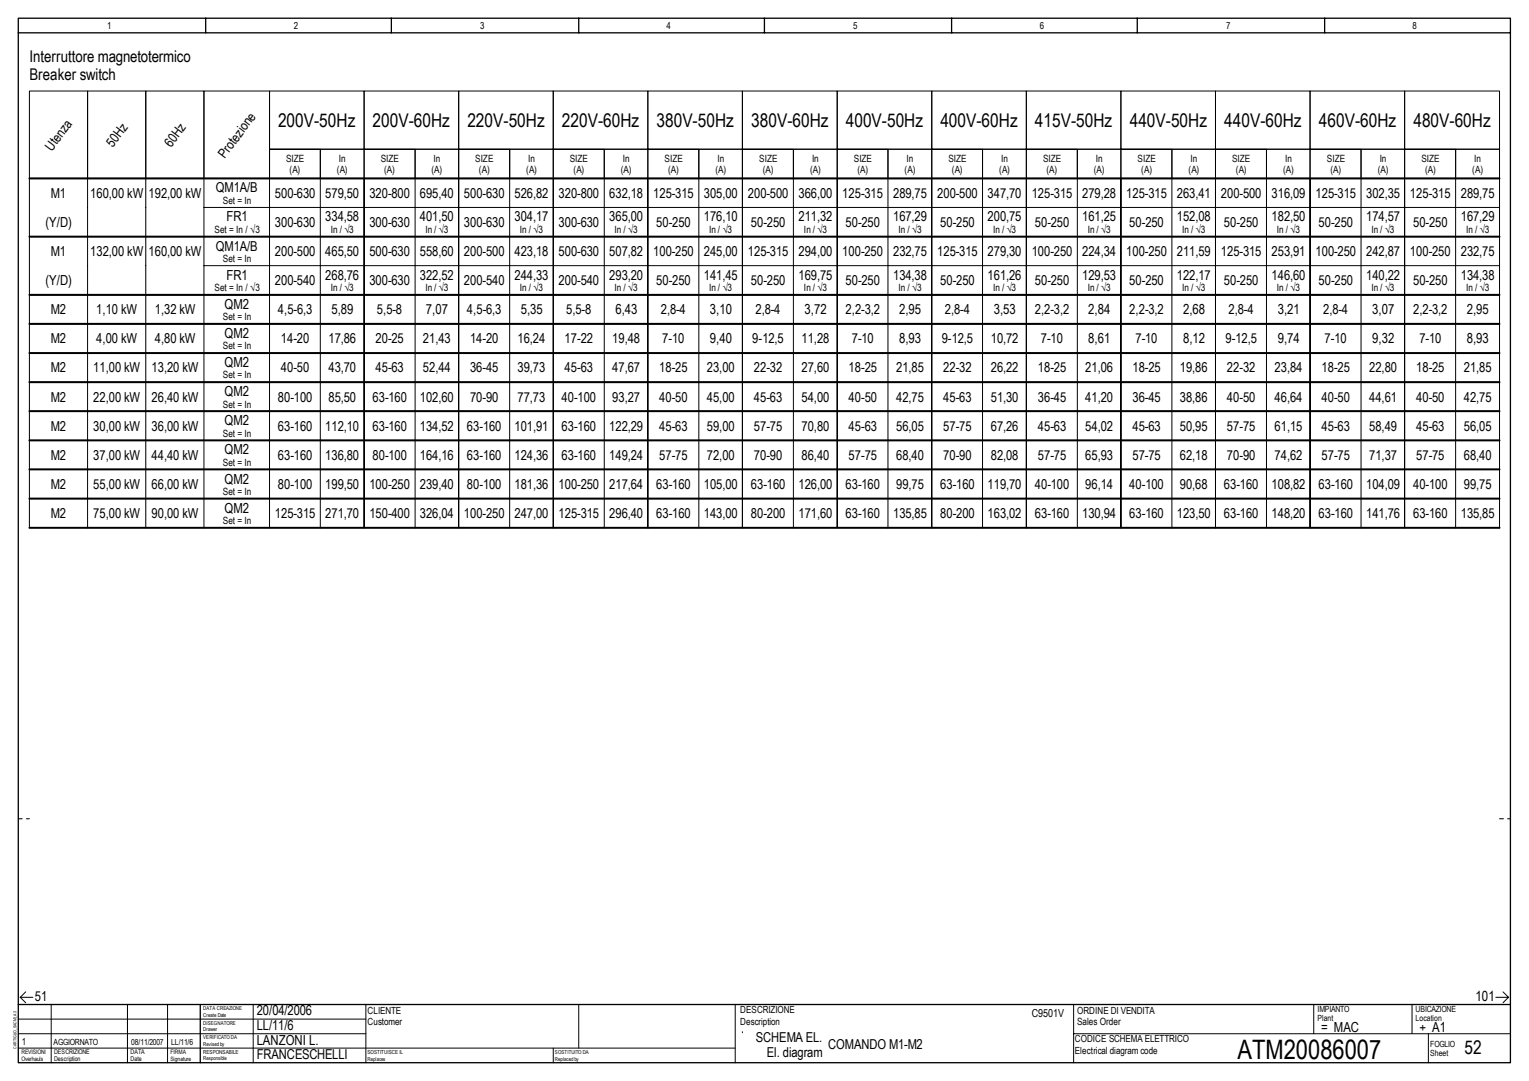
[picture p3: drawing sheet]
<svg xmlns="http://www.w3.org/2000/svg" width="297mm" height="210mm" viewBox="0 0 297 210" stroke-linecap="round" stroke-linejoin="round" font-family="sans-serif">
<defs><g id="words">
<text font-size="5.2" x="240.4" y="205.6">ATM20086007</text>
<g font-size="3.7">
<text x="54" y="24.7">200V-50Hz</text>
<text x="72.4" y="24.7">200V-60Hz</text>
<text x="90.8" y="24.7">220V-50Hz</text>
<text x="109.2" y="24.7">220V-60Hz</text>
<text x="127.5" y="24.7">380V-50Hz</text>
<text x="145.9" y="24.7">380V-60Hz</text>
<text x="164.3" y="24.7">400V-50Hz</text>
<text x="182.7" y="24.7">400V-60Hz</text>
<text x="201.1" y="24.7">415V-50Hz</text>
<text x="219.5" y="24.7">440V-50Hz</text>
<text x="237.8" y="24.7">440V-60Hz</text>
<text x="256.2" y="24.7">460V-60Hz</text>
<text x="274.6" y="24.7">480V-60Hz</text>
<text x="284.5" y="204.6">52</text>
</g>
<g font-size="3.1">
<text x="5.7" y="12">Interruttore magnetotermico</text>
<text x="5.7" y="15.6">Breaker switch</text>
</g>
<g font-size="2.7">
<text x="9.9" y="38.4">M1</text>
<text x="17.5" y="38.4">160,00 kW</text>
<text x="28.8" y="38.4">192,00 kW</text>
<text x="41.9" y="37.4">QM1A/B</text>
<text x="53.4" y="38.4">500-630</text>
<text x="63.2" y="38.4">579,50</text>
<text x="71.8" y="38.4">320-800</text>
<text x="81.6" y="38.4">695,40</text>
<text x="90.1" y="38.4">500-630</text>
<text x="99.9" y="38.4">526,82</text>
<text x="108.5" y="38.4">320-800</text>
<text x="118.4" y="38.4">632,18</text>
<text x="126.9" y="38.4">125-315</text>
<text x="136.7" y="38.4">305,00</text>
<text x="145.3" y="38.4">200-500</text>
<text x="155.1" y="38.4">366,00</text>
<text x="163.6" y="38.4">125-315</text>
<text x="173.5" y="38.4">289,75</text>
<text x="182.1" y="38.4">200-500</text>
<text x="191.9" y="38.4">347,70</text>
<text x="200.4" y="38.4">125-315</text>
<text x="210.2" y="38.4">279,28</text>
<text x="218.8" y="38.4">125-315</text>
<text x="228.6" y="38.4">263,41</text>
<text x="237.2" y="38.4">200-500</text>
<text x="247" y="38.4">316,09</text>
<text x="255.5" y="38.4">125-315</text>
<text x="265.4" y="38.4">302,35</text>
<text x="273.9" y="38.4">125-315</text>
<text x="283.8" y="38.4">289,75</text>
<text x="8.8" y="44">(Y/D)</text>
<text x="44" y="43">FR1</text>
<text x="53.4" y="44">300-630</text>
<text x="63.2" y="43">334,58</text>
<text x="71.8" y="44">300-630</text>
<text x="81.6" y="43">401,50</text>
<text x="90.1" y="44">300-630</text>
<text x="99.9" y="43">304,17</text>
<text x="108.5" y="44">300-630</text>
<text x="118.4" y="43">365,00</text>
<text x="127.5" y="44">50-250</text>
<text x="136.7" y="43">176,10</text>
<text x="145.9" y="44">50-250</text>
<text x="155.1" y="43">211,32</text>
<text x="164.2" y="44">50-250</text>
<text x="173.5" y="43">167,29</text>
<text x="182.6" y="44">50-250</text>
<text x="191.9" y="43">200,75</text>
<text x="201" y="44">50-250</text>
<text x="210.2" y="43">161,25</text>
<text x="219.4" y="44">50-250</text>
<text x="228.6" y="43">152,08</text>
<text x="237.8" y="44">50-250</text>
<text x="247" y="43">182,50</text>
<text x="256.1" y="44">50-250</text>
<text x="265.4" y="43">174,57</text>
<text x="274.5" y="44">50-250</text>
<text x="283.8" y="43">167,29</text>
<text x="9.9" y="49.7">M1</text>
<text x="17.5" y="49.7">132,00 kW</text>
<text x="28.8" y="49.7">160,00 kW</text>
<text x="41.9" y="48.7">QM1A/B</text>
<text x="53.4" y="49.7">200-500</text>
<text x="63.2" y="49.7">465,50</text>
<text x="71.8" y="49.7">500-630</text>
<text x="81.6" y="49.7">558,60</text>
<text x="90.1" y="49.7">200-500</text>
<text x="99.9" y="49.7">423,18</text>
<text x="108.5" y="49.7">500-630</text>
<text x="118.4" y="49.7">507,82</text>
<text x="126.9" y="49.7">100-250</text>
<text x="136.7" y="49.7">245,00</text>
<text x="145.3" y="49.7">125-315</text>
<text x="155.1" y="49.7">294,00</text>
<text x="163.6" y="49.7">100-250</text>
<text x="173.5" y="49.7">232,75</text>
<text x="182.1" y="49.7">125-315</text>
<text x="191.9" y="49.7">279,30</text>
<text x="200.4" y="49.7">100-250</text>
<text x="210.2" y="49.7">224,34</text>
<text x="218.8" y="49.7">100-250</text>
<text x="228.6" y="49.7">211,59</text>
<text x="237.2" y="49.7">125-315</text>
<text x="247" y="49.7">253,91</text>
<text x="255.5" y="49.7">100-250</text>
<text x="265.4" y="49.7">242,87</text>
<text x="273.9" y="49.7">100-250</text>
<text x="283.8" y="49.7">232,75</text>
<text x="8.8" y="55.4">(Y/D)</text>
<text x="43.6" y="60">QM2</text>
<text x="44" y="54.3">FR1</text>
<text x="53.4" y="55.4">200-540</text>
<text x="63.2" y="54.3">268,76</text>
<text x="71.8" y="55.4">300-630</text>
<text x="81.6" y="54.3">322,52</text>
<text x="90.1" y="55.4">200-540</text>
<text x="99.9" y="54.3">244,33</text>
<text x="108.5" y="55.4">200-540</text>
<text x="118.4" y="54.3">293,20</text>
<text x="127.5" y="55.4">50-250</text>
<text x="136.7" y="54.3">141,45</text>
<text x="145.9" y="55.4">50-250</text>
<text x="155.1" y="54.3">169,75</text>
<text x="164.2" y="55.4">50-250</text>
<text x="173.5" y="54.3">134,38</text>
<text x="182.6" y="55.4">50-250</text>
<text x="191.9" y="54.3">161,26</text>
<text x="201" y="55.4">50-250</text>
<text x="210.2" y="54.3">129,53</text>
<text x="219.4" y="55.4">50-250</text>
<text x="228.6" y="54.3">122,17</text>
<text x="237.8" y="55.4">50-250</text>
<text x="247" y="54.3">146,60</text>
<text x="256.1" y="55.4">50-250</text>
<text x="265.4" y="54.3">140,22</text>
<text x="274.5" y="55.4">50-250</text>
<text x="283.8" y="54.3">134,38</text>
<text x="9.9" y="61">M2</text>
<text x="18.7" y="61">1,10 kW</text>
<text x="30.1" y="61">1,32 kW</text>
<text x="43.6" y="65.6">QM2</text>
<text x="54" y="61">4,5-6,3</text>
<text x="64.4" y="61">5,89</text>
<text x="73.2" y="61">5,5-8</text>
<text x="82.8" y="61">7,07</text>
<text x="90.7" y="61">4,5-6,3</text>
<text x="101.2" y="61">5,35</text>
<text x="110" y="61">5,5-8</text>
<text x="119.5" y="61">6,43</text>
<text x="128.4" y="61">2,8-4</text>
<text x="137.9" y="61">3,10</text>
<text x="146.7" y="61">2,8-4</text>
<text x="156.3" y="61">3,72</text>
<text x="164.3" y="61">2,2-3,2</text>
<text x="174.7" y="61">2,95</text>
<text x="183.5" y="61">2,8-4</text>
<text x="193.1" y="61">3,53</text>
<text x="201" y="61">2,2-3,2</text>
<text x="211.4" y="61">2,84</text>
<text x="219.4" y="61">2,2-3,2</text>
<text x="229.8" y="61">2,68</text>
<text x="238.7" y="61">2,8-4</text>
<text x="248.2" y="61">3,21</text>
<text x="257" y="61">2,8-4</text>
<text x="266.6" y="61">3,07</text>
<text x="274.5" y="61">2,2-3,2</text>
<text x="285" y="61">2,95</text>
<text x="9.9" y="66.7">M2</text>
<text x="18.7" y="66.7">4,00 kW</text>
<text x="30.1" y="66.7">4,80 kW</text>
<text x="43.6" y="71.3">QM2</text>
<text x="54.6" y="66.7">14-20</text>
<text x="63.8" y="66.7">17,86</text>
<text x="72.9" y="66.7">20-25</text>
<text x="82.2" y="66.7">21,43</text>
<text x="91.3" y="66.7">14-20</text>
<text x="100.5" y="66.7">16,24</text>
<text x="109.7" y="66.7">17-22</text>
<text x="119" y="66.7">19,48</text>
<text x="128.6" y="66.7">7-10</text>
<text x="137.9" y="66.7">9,40</text>
<text x="146.2" y="66.7">9-12,5</text>
<text x="155.7" y="66.7">11,28</text>
<text x="165.5" y="66.7">7-10</text>
<text x="174.7" y="66.7">8,93</text>
<text x="182.9" y="66.7">9-12,5</text>
<text x="192.5" y="66.7">10,72</text>
<text x="202.2" y="66.7">7-10</text>
<text x="211.4" y="66.7">8,61</text>
<text x="220.6" y="66.7">7-10</text>
<text x="229.8" y="66.7">8,12</text>
<text x="238.1" y="66.7">9-12,5</text>
<text x="248.2" y="66.7">9,74</text>
<text x="257.3" y="66.7">7-10</text>
<text x="266.6" y="66.7">9,32</text>
<text x="275.7" y="66.7">7-10</text>
<text x="285" y="66.7">8,93</text>
<text x="9.9" y="72.3">M2</text>
<text x="9.9" y="78">M2</text>
<text x="18.1" y="72.3">11,00 kW</text>
<text x="18.1" y="78">22,00 kW</text>
<text x="29.4" y="72.3">13,20 kW</text>
<text x="29.4" y="78">26,40 kW</text>
<text x="43.6" y="76.9">QM2</text>
<text x="54" y="78">80-100</text>
<text x="54.6" y="72.3">40-50</text>
<text x="63.8" y="72.3">43,70</text>
<text x="63.8" y="78">85,50</text>
<text x="72.3" y="78">63-160</text>
<text x="72.9" y="72.3">45-63</text>
<text x="81.6" y="78">102,60</text>
<text x="82.2" y="72.3">52,44</text>
<text x="91.3" y="72.3">36-45</text>
<text x="91.3" y="78">70-90</text>
<text x="100.5" y="72.3">39,73</text>
<text x="100.5" y="78">77,73</text>
<text x="109.1" y="78">40-100</text>
<text x="109.7" y="72.3">45-63</text>
<text x="119" y="72.3">47,67</text>
<text x="119" y="78">93,27</text>
<text x="128.1" y="72.3">18-25</text>
<text x="128.1" y="78">40-50</text>
<text x="137.3" y="72.3">23,00</text>
<text x="137.3" y="78">45,00</text>
<text x="146.4" y="72.3">22-32</text>
<text x="146.4" y="78">45-63</text>
<text x="155.7" y="72.3">27,60</text>
<text x="155.7" y="78">54,00</text>
<text x="164.9" y="72.3">18-25</text>
<text x="164.9" y="78">40-50</text>
<text x="174.1" y="72.3">21,85</text>
<text x="174.1" y="78">42,75</text>
<text x="183.2" y="72.3">22-32</text>
<text x="183.2" y="78">45-63</text>
<text x="192.5" y="72.3">26,22</text>
<text x="192.5" y="78">51,30</text>
<text x="201.6" y="72.3">18-25</text>
<text x="201.6" y="78">36-45</text>
<text x="210.8" y="72.3">21,06</text>
<text x="210.8" y="78">41,20</text>
<text x="220" y="72.3">18-25</text>
<text x="220" y="78">36-45</text>
<text x="229.2" y="72.3">19,86</text>
<text x="229.2" y="78">38,86</text>
<text x="238.4" y="72.3">22-32</text>
<text x="238.4" y="78">40-50</text>
<text x="247.6" y="72.3">23,84</text>
<text x="247.6" y="78">46,64</text>
<text x="256.7" y="72.3">18-25</text>
<text x="256.7" y="78">40-50</text>
<text x="266" y="72.3">22,80</text>
<text x="266" y="78">44,61</text>
<text x="275.1" y="72.3">18-25</text>
<text x="275.1" y="78">40-50</text>
<text x="284.4" y="72.3">21,85</text>
<text x="284.4" y="78">42,75</text>
<text x="9.9" y="83.6">M2</text>
<text x="18.1" y="83.6">30,00 kW</text>
<text x="29.4" y="83.6">36,00 kW</text>
<text x="43.6" y="82.6">QM2</text>
<text x="54" y="83.6">63-160</text>
<text x="63.2" y="83.6">112,10</text>
<text x="72.3" y="83.6">63-160</text>
<text x="81.6" y="83.6">134,52</text>
<text x="90.7" y="83.6">63-160</text>
<text x="99.9" y="83.6">101,91</text>
<text x="109.1" y="83.6">63-160</text>
<text x="118.4" y="83.6">122,29</text>
<text x="128.1" y="83.6">45-63</text>
<text x="137.3" y="83.6">59,00</text>
<text x="146.4" y="83.6">57-75</text>
<text x="155.7" y="83.6">70,80</text>
<text x="164.9" y="83.6">45-63</text>
<text x="174.1" y="83.6">56,05</text>
<text x="183.2" y="83.6">57-75</text>
<text x="192.5" y="83.6">67,26</text>
<text x="201.6" y="83.6">45-63</text>
<text x="210.8" y="83.6">54,02</text>
<text x="220" y="83.6">45-63</text>
<text x="229.2" y="83.6">50,95</text>
<text x="238.4" y="83.6">57-75</text>
<text x="247.6" y="83.6">61,15</text>
<text x="256.7" y="83.6">45-63</text>
<text x="266" y="83.6">58,49</text>
<text x="275.1" y="83.6">45-63</text>
<text x="284.4" y="83.6">56,05</text>
<text x="9.9" y="89.3">M2</text>
<text x="18.1" y="89.3">37,00 kW</text>
<text x="29.4" y="89.3">44,40 kW</text>
<text x="43.6" y="88.2">QM2</text>
<text x="54" y="89.3">63-160</text>
<text x="63.2" y="89.3">136,80</text>
<text x="72.3" y="89.3">80-100</text>
<text x="81.6" y="89.3">164,16</text>
<text x="90.7" y="89.3">63-160</text>
<text x="99.9" y="89.3">124,36</text>
<text x="109.1" y="89.3">63-160</text>
<text x="118.4" y="89.3">149,24</text>
<text x="128.1" y="89.3">57-75</text>
<text x="137.3" y="89.3">72,00</text>
<text x="146.4" y="89.3">70-90</text>
<text x="155.7" y="89.3">86,40</text>
<text x="164.9" y="89.3">57-75</text>
<text x="174.1" y="89.3">68,40</text>
<text x="183.2" y="89.3">70-90</text>
<text x="192.5" y="89.3">82,08</text>
<text x="201.6" y="89.3">57-75</text>
<text x="210.8" y="89.3">65,93</text>
<text x="220" y="89.3">57-75</text>
<text x="229.2" y="89.3">62,18</text>
<text x="238.4" y="89.3">70-90</text>
<text x="247.6" y="89.3">74,62</text>
<text x="256.7" y="89.3">57-75</text>
<text x="266" y="89.3">71,37</text>
<text x="275.1" y="89.3">57-75</text>
<text x="284.4" y="89.3">68,40</text>
<text x="9.9" y="95">M2</text>
<text x="18.1" y="95">55,00 kW</text>
<text x="29.4" y="95">66,00 kW</text>
<text x="43.6" y="93.9">QM2</text>
<text x="54" y="95">80-100</text>
<text x="63.2" y="95">199,50</text>
<text x="71.8" y="95">100-250</text>
<text x="81.6" y="95">239,40</text>
<text x="90.7" y="95">80-100</text>
<text x="99.9" y="95">181,36</text>
<text x="108.5" y="95">100-250</text>
<text x="118.4" y="95">217,64</text>
<text x="127.5" y="95">63-160</text>
<text x="136.7" y="95">105,00</text>
<text x="145.9" y="95">63-160</text>
<text x="155.1" y="95">126,00</text>
<text x="164.2" y="95">63-160</text>
<text x="174.1" y="95">99,75</text>
<text x="182.6" y="95">63-160</text>
<text x="191.9" y="95">119,70</text>
<text x="201" y="95">40-100</text>
<text x="210.8" y="95">96,14</text>
<text x="219.4" y="95">40-100</text>
<text x="229.2" y="95">90,68</text>
<text x="237.8" y="95">63-160</text>
<text x="247" y="95">108,82</text>
<text x="256.1" y="95">63-160</text>
<text x="265.4" y="95">104,09</text>
<text x="274.5" y="95">40-100</text>
<text x="284.4" y="95">99,75</text>
<text x="9.9" y="100.6">M2</text>
<text x="18.1" y="100.6">75,00 kW</text>
<text x="29.4" y="100.6">90,00 kW</text>
<text x="43.6" y="99.5">QM2</text>
<text x="53.4" y="100.6">125-315</text>
<text x="63.2" y="100.6">271,70</text>
<text x="71.8" y="100.6">150-400</text>
<text x="81.6" y="100.6">326,04</text>
<text x="90.1" y="100.6">100-250</text>
<text x="99.9" y="100.6">247,00</text>
<text x="108.5" y="100.6">125-315</text>
<text x="118.4" y="100.6">296,40</text>
<text x="127.5" y="100.6">63-160</text>
<text x="136.7" y="100.6">143,00</text>
<text x="145.9" y="100.6">80-200</text>
<text x="155.1" y="100.6">171,60</text>
<text x="164.2" y="100.6">63-160</text>
<text x="173.5" y="100.6">135,85</text>
<text x="182.6" y="100.6">80-200</text>
<text x="191.9" y="100.6">163,02</text>
<text x="201" y="100.6">63-160</text>
<text x="210.2" y="100.6">130,94</text>
<text x="219.4" y="100.6">63-160</text>
<text x="228.6" y="100.6">123,50</text>
<text x="237.8" y="100.6">63-160</text>
<text x="247" y="100.6">148,20</text>
<text x="256.1" y="100.6">63-160</text>
<text x="265.4" y="100.6">141,76</text>
<text x="274.5" y="100.6">63-160</text>
<text x="283.8" y="100.6">135,85</text>
<text x="6.8" y="194.3">51</text>
<text x="49.9" y="197.2">20/04/2006</text>
<text x="286.7" y="194.3">101</text>
<text x="49.9" y="202.8">LANZONI L.</text>
<text x="49.9" y="200">LL/11/6</text>
<text x="146.8" y="202.3">SCHEMA EL.</text>
<text x="160.9" y="203.8">COMANDO M1-M2</text>
<text x="256.6" y="200.3">= MAC</text>
<text x="275.7" y="200.3">+ A1</text>
<text x="49.9" y="205.6">FRANCESCHELLI</text>
<text x="148.9" y="205.3">El. diagram</text>
</g>
<g font-size="2.6">
<text x="10.1" y="29.5" transform="rotate(-53 10.1 29.5)">Utenza</text>
<text x="21.9" y="28.7" transform="rotate(-53 21.9 28.7)">50Hz</text>
<text x="33.2" y="28.7" transform="rotate(-53 33.2 28.7)">60Hz</text>
<text x="43.7" y="30.9" transform="rotate(-53 43.7 30.9)">Protezione</text>
</g>
<text font-size="2.1" x="200.5" y="197.5">C9501V</text>
<g font-size="1.9">
<text x="20.8" y="5.7">1</text>
<text x="57.1" y="5.7">2</text>
<text x="93.3" y="5.7">3</text>
<text x="129.5" y="5.7">4</text>
<text x="165.8" y="5.7">5</text>
<text x="202" y="5.7">6</text>
<text x="238.2" y="5.7">7</text>
<text x="274.4" y="5.7">8</text>
<text x="55.6" y="31.4">SIZE</text>
<text x="56.3" y="33.6">(A)</text>
<text x="65.4" y="33.6">(A)</text>
<text x="65.8" y="31.4">In</text>
<text x="74" y="31.4">SIZE</text>
<text x="74.6" y="33.6">(A)</text>
<text x="83.8" y="33.6">(A)</text>
<text x="84.2" y="31.4">In</text>
<text x="92.3" y="31.4">SIZE</text>
<text x="93" y="33.6">(A)</text>
<text x="102.2" y="33.6">(A)</text>
<text x="102.6" y="31.4">In</text>
<text x="110.7" y="31.4">SIZE</text>
<text x="111.4" y="33.6">(A)</text>
<text x="120.6" y="33.6">(A)</text>
<text x="121" y="31.4">In</text>
<text x="129.1" y="31.4">SIZE</text>
<text x="129.8" y="33.6">(A)</text>
<text x="139" y="33.6">(A)</text>
<text x="139.4" y="31.4">In</text>
<text x="147.5" y="31.4">SIZE</text>
<text x="148.2" y="33.6">(A)</text>
<text x="157.4" y="33.6">(A)</text>
<text x="157.8" y="31.4">In</text>
<text x="165.9" y="31.4">SIZE</text>
<text x="166.6" y="33.6">(A)</text>
<text x="175.7" y="33.6">(A)</text>
<text x="176.1" y="31.4">In</text>
<text x="184.3" y="31.4">SIZE</text>
<text x="184.9" y="33.6">(A)</text>
<text x="194.1" y="33.6">(A)</text>
<text x="194.5" y="31.4">In</text>
<text x="202.6" y="31.4">SIZE</text>
<text x="203.3" y="33.6">(A)</text>
<text x="212.5" y="33.6">(A)</text>
<text x="212.9" y="31.4">In</text>
<text x="221" y="31.4">SIZE</text>
<text x="221.7" y="33.6">(A)</text>
<text x="230.9" y="33.6">(A)</text>
<text x="231.3" y="31.4">In</text>
<text x="239.4" y="31.4">SIZE</text>
<text x="240.1" y="33.6">(A)</text>
<text x="249.3" y="33.6">(A)</text>
<text x="249.7" y="31.4">In</text>
<text x="257.8" y="31.4">SIZE</text>
<text x="258.5" y="33.6">(A)</text>
<text x="267.6" y="33.6">(A)</text>
<text x="268" y="31.4">In</text>
<text x="276.2" y="31.4">SIZE</text>
<text x="276.8" y="33.6">(A)</text>
<text x="286" y="33.6">(A)</text>
<text x="286.4" y="31.4">In</text>
<text x="43.3" y="39.6">Set = In</text>
<text x="41.7" y="45.2">Set = In / √3</text>
<text x="64.3" y="45.2">In / √3</text>
<text x="82.6" y="45.2">In / √3</text>
<text x="101" y="45.2">In / √3</text>
<text x="119.4" y="45.2">In / √3</text>
<text x="137.7" y="45.2">In / √3</text>
<text x="156.2" y="45.2">In / √3</text>
<text x="174.6" y="45.2">In / √3</text>
<text x="192.9" y="45.2">In / √3</text>
<text x="211.3" y="45.2">In / √3</text>
<text x="229.7" y="45.2">In / √3</text>
<text x="248" y="45.2">In / √3</text>
<text x="266.4" y="45.2">In / √3</text>
<text x="284.8" y="45.2">In / √3</text>
<text x="43.3" y="50.9">Set = In</text>
<text x="41.7" y="56.5">Set = In / √3</text>
<text x="64.3" y="56.5">In / √3</text>
<text x="82.6" y="56.5">In / √3</text>
<text x="101" y="56.5">In / √3</text>
<text x="119.4" y="56.5">In / √3</text>
<text x="137.7" y="56.5">In / √3</text>
<text x="156.2" y="56.5">In / √3</text>
<text x="174.6" y="56.5">In / √3</text>
<text x="192.9" y="56.5">In / √3</text>
<text x="211.3" y="56.5">In / √3</text>
<text x="229.7" y="56.5">In / √3</text>
<text x="248" y="56.5">In / √3</text>
<text x="266.4" y="56.5">In / √3</text>
<text x="284.8" y="56.5">In / √3</text>
<text x="43.3" y="62.2">Set = In</text>
<text x="43.3" y="67.8">Set = In</text>
<text x="43.3" y="73.5">Set = In</text>
<text x="43.3" y="79.1">Set = In</text>
<text x="43.3" y="84.8">Set = In</text>
<text x="43.3" y="90.4">Set = In</text>
<text x="43.3" y="96.1">Set = In</text>
<text x="43.3" y="101.7">Set = In</text>
<text x="71.4" y="196.8">CLIENTE</text>
<text x="143.8" y="196.8">DESCRIZIONE</text>
<text x="209.2" y="196.9">ORDINE DI VENDITA</text>
<text x="4.3" y="202.8">1</text>
<text x="71.4" y="199">Customer</text>
<text x="143.8" y="198.9">Description</text>
<text x="208.8" y="202.4">CODICE SCHEMA ELETTRICO</text>
<text x="209.2" y="199">Sales Order</text>
<text x="208.8" y="204.6">Electrical diagram code</text>
</g>
<g font-size="1.6">
<text x="256" y="196.5">IMPIANTO</text>
<text x="275" y="196.5">UBICAZIONE</text>
<text x="10.4" y="202.8">AGGIORNATO</text>
<text x="25.5" y="202.8">08/11/2007</text>
<text x="33.3" y="202.8">LL/11/6</text>
<text x="256" y="198.3">Plant</text>
<text x="275" y="198.3">Location</text>
<text x="277.9" y="203.2">FOGLIO</text>
<text x="277.9" y="205">Sheet</text>
</g>
<g font-size="1.3">
<text x="10.5" y="204.7">DESCRIZIONE</text>
<text x="10.5" y="206.1">Description</text>
<text x="25.4" y="204.7">DATA</text>
<text x="25.4" y="206.1">Date</text>
</g>
<g font-size="1.2">
<text x="4.1" y="204.7">REVISIONI</text>
<text x="4.1" y="206">Overhauls</text>
<text x="33.1" y="204.7">FIRMA</text>
<text x="33.1" y="206">Signature</text>
</g>
<g font-size="1.1">
<text x="39.5" y="204.7">RESPONSABILE</text>
<text x="71.4" y="204.7">SOSTITUISCE IL</text>
</g>
<g font-size="1">
<text x="39.5" y="196.2">DATA CREAZIONE</text>
<text x="39.5" y="197.4">Create Date</text>
<text x="39.5" y="199">DISEGNATORE</text>
<text x="39.5" y="200.2">Drawer</text>
<text x="39.5" y="201.8">VERIFICATO DA</text>
<text x="39.5" y="203.1">Revised by</text>
<text x="39.5" y="205.8">Responsible</text>
<text x="71.4" y="205.9">Replaces</text>
<text x="107.8" y="204.7">SOSTITUITO DA</text>
<text x="107.8" y="205.9">Replaced by</text>
</g>
<text font-size=".8" x="3.2" y="203.6" transform="rotate(-90 3.2 203.6)">CARTIGLIO_SACMI_A3</text>
</g></defs>
<path d="M3.6 3.5h289.8v202.9h-289.8zM3.6 6.4h289.8M40 3.5v2.9M76 3.5v2.9M112.4 3.5v2.9M148.5 3.5v2.9M184.9 3.5v2.9M220.9 3.5v2.9M257.3 3.5v2.9M3.6 195.1h289.8M38.9 195.1v11.3" fill="none" stroke="#000" stroke-width=".25"/>
<g fill="none" stroke="#000" stroke-width=".19">
<path d="M3.6 197.9h67.5M3.9 193.7l1.1 1M3.9 193.7h2.5M5 192.6l-1.1 1.1M9.9 195.1v11.3M24.8 195.1v11.3M32.6 195.1v11.3M49.2 195.1v11.3M71.1 195.1v11.3M112.4 195.1v8.4M290.6 193.7h2.4M292 192.6l1 1.1"/>
<path d="M293 193.7l-1 1M3.6 200.7h67.5M3.6 203.5h139.2M107.5 203.5v2.9"/>
</g>
<path d="M3.6 159h2.1M291.3 159h2.1" fill="none" stroke="#000" stroke-width=".19" stroke-dasharray=".8 .8"/>
<path d="M114.9 195.8h26.2v7h-26.2z" fill="#fff"/>
<g fill="none" stroke="#000" stroke-width=".19">
<path d="M5.7 17.7h11.3v16.9h-11.3zM17 17.7h11.3v16.9h-11.3zM28.3 17.7h11.3v16.9h-11.3zM39.6 17.7h12.8v16.9h-12.8zM52.4 17.7h18.3v11.3h-18.3zM70.7 17.7h18.4v11.3h-18.4zM89.1 17.7h18.4v11.3h-18.4zM107.5 17.7h18.4v11.3h-18.4zM125.9 17.7h18.3v11.3h-18.3zM144.2 17.7h18.4v11.3h-18.4zM162.6 17.7h18.4v11.3h-18.4zM181 17.7h18.4v11.3h-18.4z"/>
<path d="M199.4 17.7h18.4v11.3h-18.4zM217.8 17.7h18.3v11.3h-18.3zM236.1 17.7h18.4v11.3h-18.4zM254.5 17.7h18.4v11.3h-18.4zM272.9 17.7h18.4v11.3h-18.4zM17 34.6v67.9M28.3 34.6v67.9M39.6 34.6v5.7M52.4 29h9.8v5.6h-9.8zM52.4 34.6v67.9M62.2 29h8.5v5.6h-8.5zM62.2 34.6v67.9"/>
<path d="M70.7 29h9.9v5.6h-9.9zM70.7 34.6v67.9M80.6 29h8.5v5.6h-8.5zM80.6 34.6v67.9M89.1 29h9.9v5.6h-9.9zM89.1 34.6v67.9M99 29h8.5v5.6h-8.5zM99 34.6v67.9M107.5 34.6v67.9M107.5 29h9.9v5.6h-9.9zM117.4 29h8.5v5.6h-8.5zM117.4 34.6v67.9"/>
<path d="M125.9 29h9.9v5.6h-9.9zM125.9 34.6v67.9M135.8 29h8.4v5.6h-8.4zM135.8 34.6v67.9M144.2 34.6v67.9M144.2 29h9.9v5.6h-9.9zM154.1 29h8.5v5.6h-8.5zM154.1 34.6v67.9M162.6 29h9.9v5.6h-9.9zM162.6 34.6v67.9M172.5 29h8.5v5.6h-8.5zM172.5 34.6v67.9"/>
<path d="M181 29h9.9v5.6h-9.9zM181 34.6v67.9M190.9 29h8.5v5.6h-8.5zM190.9 34.6v67.9M199.4 34.6v67.9M199.4 29h9.9v5.6h-9.9zM209.3 29h8.5v5.6h-8.5zM209.3 34.6v67.9M217.8 29h9.9v5.6h-9.9zM217.8 34.6v67.9M227.7 29h8.4v5.6h-8.4zM227.7 34.6v67.9"/>
<path d="M236.1 29h9.9v5.6h-9.9zM236.1 34.6v67.9M246 29h8.5v5.6h-8.5zM246 34.6v67.9M254.5 29h9.9v5.6h-9.9zM254.5 34.6v67.9M264.4 29h8.5v5.6h-8.5zM264.4 34.6v67.9M272.9 34.6v67.9M272.9 29h9.9v5.6h-9.9zM282.8 29h8.5v5.6h-8.5zM282.8 34.6v67.9"/>
<path d="M5.7 57.3h285.6M5.7 46h285.6M291.3 51.6h-251.7v50.9M291.3 40.3h-251.7v11.3M5.7 62.9h285.6M5.7 68.6h285.6M5.7 74.2h285.6M5.7 79.8h285.6M5.7 85.5h285.6M5.7 91.1h285.6M5.7 96.8h285.6M5.7 102.5v-67.9h285.6v67.9"/>
<path d="M142.8 195.1v11.3M208.6 195.1v11.3M255.2 195.1v5.6M274.3 195.1v5.6M144.2 200.3h.1M208.6 200.7h84.8M277.5 200.7v5.7"/>
</g>
<path d="M5.7 34.6h285.6M5.7 57.3h285.6M5.7 46h285.6M5.7 62.9h285.6M5.7 68.6h285.6M5.7 74.2h285.6M5.7 79.8h285.6M5.7 85.5h285.6M5.7 91.1h285.6M5.7 96.8h285.6M5.7 102.5h285.6" fill="none" stroke="#000" stroke-width=".38"/>
<use href="#words"/>
</svg>
